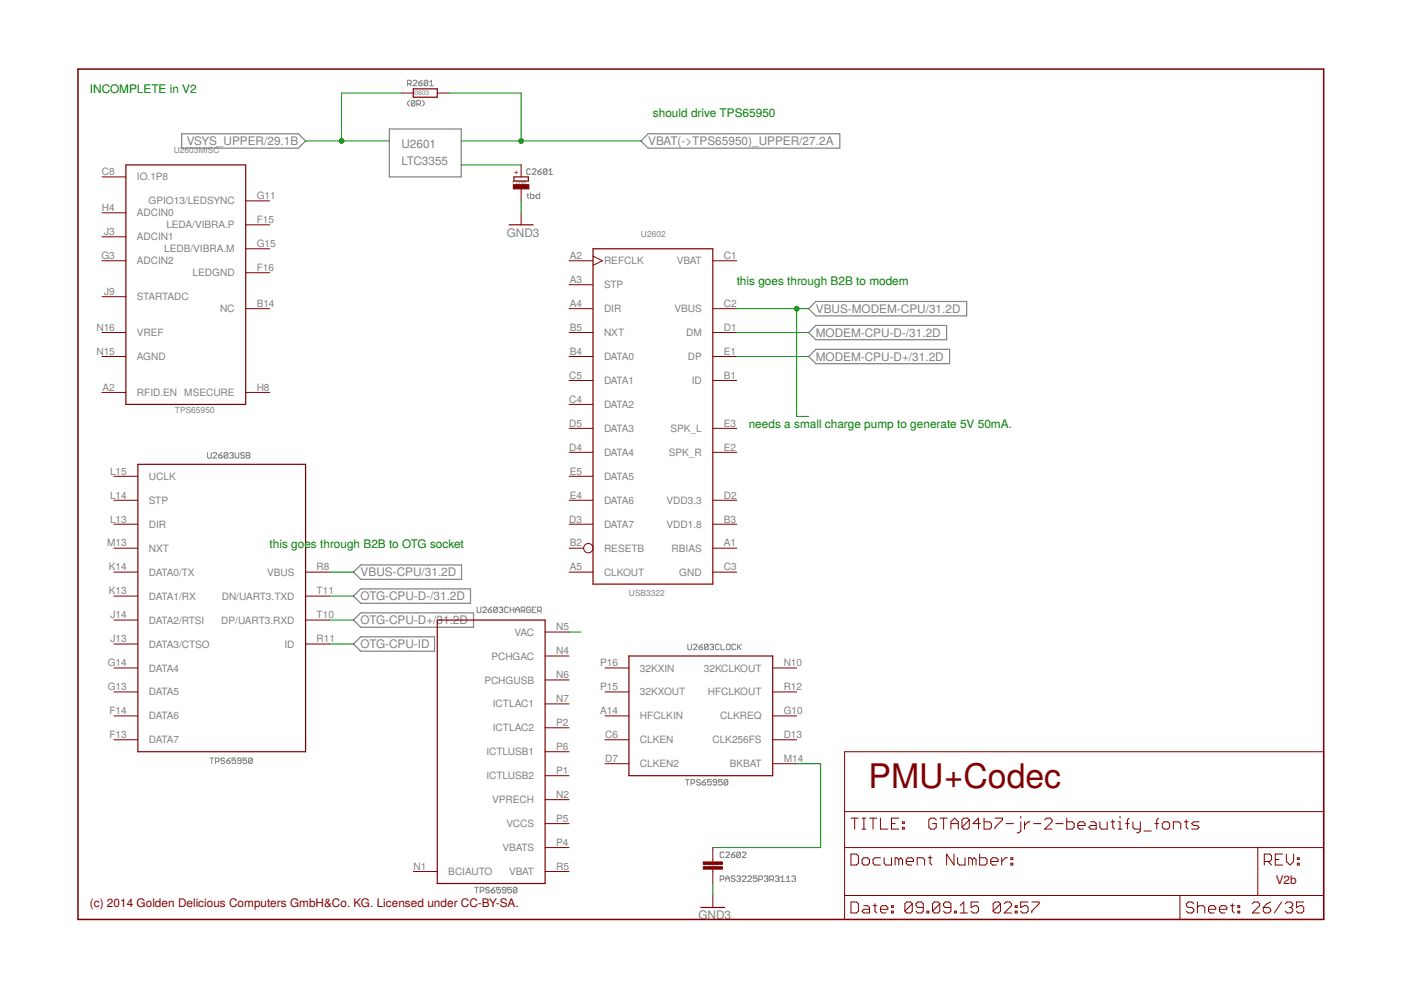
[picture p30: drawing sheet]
<svg xmlns="http://www.w3.org/2000/svg" width="297mm" height="210mm" viewBox="0 0 297 210" stroke-linecap="round" stroke-linejoin="round" font-family="sans-serif">
<defs><g id="words">
<text font-size="7.2" fill="#800000" x="184.1" y="167">PMU+Codec</text>
<g font-size="2.5" fill="#008000">
<text x="19.1" y="19.7">INCOMPLETE in V2</text>
<text x="138.4" y="24.8">should drive TPS65950</text>
<text x="156.2" y="60.4">this goes through B2B to modem</text>
<text x="158.7" y="90.8">needs a small charge pump to generate 5V 50mA.</text>
<text x="57.2" y="116.2">this goes through B2B to OTG socket</text>
</g>
<g font-size="2.5" fill="#808080">
<text x="39.6" y="30.8">VSYS_UPPER/29.1B</text>
<text x="85.1" y="35">LTC3355</text>
<text x="85.1" y="31.4">U2601</text>
<text x="137.4" y="30.8">VBAT(-&gt;TPS65950)_UPPER/27.2A</text>
<text x="107.4" y="50.2">GND3</text>
<text x="173" y="66.3">VBUS-MODEM-CPU/31.2D</text>
<text x="173" y="71.4">MODEM-CPU-D-/31.2D</text>
<text x="173" y="76.5">MODEM-CPU-D+/31.2D</text>
<text x="76.5" y="122.2">VBUS-CPU/31.2D</text>
<text x="76.5" y="127.3">OTG-CPU-D-/31.2D</text>
<text x="76.5" y="132.3">OTG-CPU-D+/31.2D</text>
<text x="76.5" y="137.4">OTG-CPU-ID</text>
<text x="148.1" y="194.9">GND3</text>
</g>
<g font-size="2.5" fill="#800000">
<text x="270.5" y="187.3">V2b</text>
<text x="19.1" y="192.4">(c) 2014 Golden Delicious Computers GmbH&amp;Co. KG. Licensed under CC-BY-SA.</text>
</g>
<g font-size="2.1" fill="#808080">
<text x="21.6" y="37.1">C8</text>
<text x="29" y="38.3">IO.1P8</text>
<text x="21.6" y="44.8">H4</text>
<text x="29" y="45.9">ADCIN0</text>
<text x="31.5" y="43.3">GPIO13/LEDSYNC</text>
<text x="54.4" y="42.2">G11</text>
<text x="54.4" y="47.3">F15</text>
<text x="22.1" y="49.8">J3</text>
<text x="29" y="51">ADCIN1</text>
<text x="34.8" y="53.5">LEDB/VIBRA.M</text>
<text x="35.3" y="48.4">LEDA/VIBRA.P</text>
<text x="54.4" y="52.4">G15</text>
<text x="21.5" y="54.9">G3</text>
<text x="29" y="56">ADCIN2</text>
<text x="40.8" y="58.6">LEDGND</text>
<text x="54.4" y="57.5">F16</text>
<text x="120.8" y="54.9">A2</text>
<text x="128.1" y="56">REFCLK</text>
<text x="143.5" y="56">VBAT</text>
<text x="153.5" y="54.9">C1</text>
<text x="22.1" y="62.5">J9</text>
<text x="29" y="63.7">STARTADC</text>
<text x="54.4" y="65.1">B14</text>
<text x="120.8" y="60">A3</text>
<text x="120.8" y="65.1">A4</text>
<text x="128.1" y="61.1">STP</text>
<text x="153.5" y="65.1">C2</text>
<text x="20.4" y="70.2">N16</text>
<text x="29" y="71.3">VREF</text>
<text x="46.7" y="66.2">NC</text>
<text x="120.8" y="70.2">B5</text>
<text x="128.1" y="66.2">DIR</text>
<text x="128.1" y="71.3">NXT</text>
<text x="143" y="66.2">VBUS</text>
<text x="145.5" y="71.3">DM</text>
<text x="153.5" y="70.2">D1</text>
<text x="20.4" y="75.2">N15</text>
<text x="29" y="76.4">AGND</text>
<text x="120.8" y="75.2">B4</text>
<text x="128.1" y="76.4">DATA0</text>
<text x="145.8" y="76.4">DP</text>
<text x="153.5" y="75.2">E1</text>
<text x="21.7" y="82.9">A2</text>
<text x="29" y="84">RFID.EN</text>
<text x="39.1" y="84">MSECURE</text>
<text x="54.4" y="82.9">H8</text>
<text x="120.7" y="80.3">C5</text>
<text x="128.1" y="81.4">DATA1</text>
<text x="146.7" y="81.4">ID</text>
<text x="153.5" y="80.3">B1</text>
<text x="120.7" y="85.4">C4</text>
<text x="128.1" y="86.5">DATA2</text>
<text x="120.7" y="90.5">D5</text>
<text x="120.7" y="95.6">D4</text>
<text x="128.1" y="91.6">DATA3</text>
<text x="142.2" y="91.6">SPK_L</text>
<text x="153.5" y="90.5">E3</text>
<text x="153.5" y="95.6">E2</text>
<text x="23.3" y="100.6">L15</text>
<text x="31.6" y="101.8">UCLK</text>
<text x="120.8" y="100.6">E5</text>
<text x="128.1" y="96.7">DATA4</text>
<text x="128.1" y="101.8">DATA5</text>
<text x="141.8" y="96.7">SPK_R</text>
<text x="23.3" y="105.7">L14</text>
<text x="31.6" y="106.8">STP</text>
<text x="120.8" y="105.7">E4</text>
<text x="128.1" y="106.8">DATA6</text>
<text x="141.3" y="106.8">VDD3.3</text>
<text x="153.5" y="105.7">D2</text>
<text x="23.3" y="110.8">L13</text>
<text x="31.6" y="111.9">DIR</text>
<text x="120.7" y="110.8">D3</text>
<text x="128.1" y="111.9">DATA7</text>
<text x="141.3" y="111.9">VDD1.8</text>
<text x="153.5" y="110.8">B3</text>
<text x="22.7" y="115.9">M13</text>
<text x="31.6" y="117">NXT</text>
<text x="120.8" y="115.9">B2</text>
<text x="128.1" y="117">RESETB</text>
<text x="142.4" y="117">RBIAS</text>
<text x="153.5" y="115.9">A1</text>
<text x="23.1" y="120.9">K14</text>
<text x="31.6" y="122.1">DATA0/TX</text>
<text x="56.6" y="122.1">VBUS</text>
<text x="67.1" y="120.9">R8</text>
<text x="120.8" y="120.9">A5</text>
<text x="128.1" y="122.1">CLKOUT</text>
<text x="144" y="122.1">GND</text>
<text x="153.5" y="120.9">C3</text>
<text x="23.1" y="126">K13</text>
<text x="23.4" y="131.1">J14</text>
<text x="31.6" y="127.1">DATA1/RX</text>
<text x="47" y="127.1">DN/UART3.TXD</text>
<text x="67.1" y="131.1">T10</text>
<text x="67.1" y="126">T11</text>
<text x="23.4" y="136.2">J13</text>
<text x="31.6" y="132.2">DATA2/RTSI</text>
<text x="31.6" y="137.3">DATA3/CTSO</text>
<text x="46.9" y="132.2">DP/UART3.RXD</text>
<text x="60.3" y="137.3">ID</text>
<text x="67.1" y="136.2">R11</text>
<text x="109.1" y="134.8">VAC</text>
<text x="117.9" y="133.6">N5</text>
<text x="22.8" y="141.3">G14</text>
<text x="31.6" y="142.4">DATA4</text>
<text x="104.2" y="139.8">PCHGAC</text>
<text x="117.9" y="138.7">N4</text>
<text x="117.9" y="143.8">N6</text>
<text x="127.2" y="141.3">P16</text>
<text x="135.7" y="142.4">32KXIN</text>
<text x="149.2" y="142.4">32KCLKOUT</text>
<text x="166.2" y="141.3">N10</text>
<text x="22.8" y="146.3">G13</text>
<text x="31.6" y="147.5">DATA5</text>
<text x="102.7" y="144.9">PCHGUSB</text>
<text x="104.5" y="150">ICTLAC1</text>
<text x="117.9" y="148.9">N7</text>
<text x="127.2" y="146.3">P15</text>
<text x="135.7" y="147.5">32KXOUT</text>
<text x="150.1" y="147.5">HFCLKOUT</text>
<text x="166.2" y="146.3">R12</text>
<text x="23.2" y="151.4">F14</text>
<text x="31.6" y="152.5">DATA6</text>
<text x="104.5" y="155.1">ICTLAC2</text>
<text x="117.9" y="154">P2</text>
<text x="127.2" y="151.4">A14</text>
<text x="135.7" y="152.5">HFCLKIN</text>
<text x="152.7" y="152.5">CLKREQ</text>
<text x="166.2" y="151.4">G10</text>
<text x="23.2" y="156.5">F13</text>
<text x="31.6" y="157.6">DATA7</text>
<text x="103.1" y="160.2">ICTLUSB1</text>
<text x="117.9" y="159">P6</text>
<text x="128.3" y="156.5">C6</text>
<text x="128.3" y="161.6">D7</text>
<text x="135.7" y="157.6">CLKEN</text>
<text x="151.1" y="157.6">CLK256FS</text>
<text x="166.2" y="156.5">D13</text>
<text x="166.2" y="161.6">M14</text>
<text x="103.1" y="165.2">ICTLUSB2</text>
<text x="117.9" y="164.1">P1</text>
<text x="135.7" y="162.7">CLKEN2</text>
<text x="154.8" y="162.7">BKBAT</text>
<text x="104.4" y="170.3">VPRECH</text>
<text x="117.9" y="169.2">N2</text>
<text x="107.4" y="175.4">VCCS</text>
<text x="117.9" y="174.3">P5</text>
<text x="117.9" y="179.4">P4</text>
<text x="87.7" y="184.4">N1</text>
<text x="95.1" y="185.5">BCIAUTO</text>
<text x="106.5" y="180.5">VBATS</text>
<text x="107.9" y="185.5">VBAT</text>
<text x="117.9" y="184.4">R5</text>
</g>
<g font-size="1.8" fill="#808080">
<text x="36.8" y="32.4">U2603MISC</text>
<text x="135.9" y="50.2">U2602</text>
<text x="37.1" y="87.5">TPS65950</text>
<text x="133.4" y="126.4">USB3322</text>
</g>
<text font-size="1.8" fill="#800000" x="109.9" y="37.1" transform="rotate(-90 109.9 37.1)">+</text>
<g font-size="1.4" fill="#808080">
<text x="87.9" y="20.2">0603</text>
<text x="108.5" y="39.3">1206</text>
<text x="149.1" y="184">1210</text>
</g>
</g></defs>
<path d="M38.5 28.4h24.8l1.5 1.5-1.5 1.5h-24.8zM82.5 27.3h15.3v10.2h-15.3zM135.9 29.9l1.5-1.5h40.7v3h-40.7zM171.4 65.4l1.6-1.5h32v3.1h-32zM171.4 70.5l1.6-1.5h27.7v3h-27.7zM171.4 75.6l1.6-1.5h28.3v3h-28.3zM75 121.3l1.5-1.5h21.4v3h-21.4zM75 126.4l1.5-1.5h23.3v3h-23.3zM75 131.5l1.5-1.6h23.9v3.1h-23.9zM75 136.5l1.5-1.5h15.6v3.1h-15.6z" fill="none" stroke="#808080" stroke-width=".25"/>
<g fill="none" stroke="#808080" stroke-width=".21">
<path d="M86.4 17.8h.6l.2-.2v-.4l-.2-.2h-.6v1.2M86.8 17.8l.4 .4M87.6 17.2l.2-.2h.4l.2 .2v.2l-.8 .8h.8M88.8 17.6h.5l.2 .4-.2 .2h-.3l-.2-.2zM89.5 17l-.7 .6M90.7 17.2l-.2-.2h-.4l-.2 .2v.8M90.7 17.2v.8l-.2 .2h-.4l-.2-.2M90.7 17.2l-.8 .8M91.1 18.2h.8M91.1 17.4l.4-.4v1.2M86.8 21.3l-.4 .4v.4l.4 .4M88 21.5l-.2-.2h-.4l-.2 .2v.8"/>
<path d="M88 21.5v.8l-.2 .2h-.4l-.2-.2M88 21.5l-.8 .8M88.4 22.1h.6l.2-.2v-.4l-.2-.2h-.6v1.2M88.8 22.1l.4 .4M89.5 21.3l.4 .4v.4l-.4 .4M112.5 36l-.2-.2h-.4l-.2 .2v.8l.2 .2h.4l.2-.2M112.9 36l.2-.2h.3l.2 .2v.2l-.7 .8h.7M114 36.4h.6l.2 .4-.2 .2h-.4l-.2-.2zM114.8 35.8l-.8 .6M116 36l-.2-.2h-.4l-.2 .2v.8M116 36v.8l-.2 .2h-.4l-.2-.2M116 36l-.8 .8"/>
<path d="M116.4 37h.7M116.4 36.2l.4-.4v1.2M111.7 41.3h.4M111.9 41.1v.7l.2 .3M112.5 40.9v1.2h.6l.1-.3v-.3l-.1-.2h-.6M114.4 40.9v1.2h-.6l-.2-.3v-.3l.2-.2h.6M44 96v.9l.2 .2h.4l.2-.2v-.9M45.2 96.2l.2-.2h.4l.2 .2v.2l-.8 .7h.8M46.4 96.5h.5l.2 .4-.2 .2h-.4l-.1-.2zM47.1 96l-.7 .5M48.3 96.2v.7l-.2 .2h-.4l-.2-.2M48.3 96.2l-.2-.2h-.4l-.2 .2v.7"/>
<path d="M48.3 96.2l-.8 .7M48.7 96.2l.2-.2h.4l.2 .2-.2 .3M49.1 96.5h.2M49.3 96.5l.2 .2-.2 .4h-.4l-.2-.2M49.8 96v.9l.3 .2h.3l.2-.2v-.9M51.8 96.2l-.2-.2h-.4l-.2 .2 .2 .3h.4l.2 .2-.2 .4h-.4l-.2-.2M52.2 96h.6l.2 .2-.2 .3 .2 .4-.2 .2h-.6zM52.2 96.5h.6M101.2 128.7v1l.1 .2h.4l.2-.2v-1M102.3 128.9l.2-.2h.4l.2 .2v.2l-.8 .8h.8M103.5 129.3h.6l.2 .4-.2 .2h-.4l-.2-.2zM104.3 128.7l-.8 .6"/>
<path d="M105.4 128.9v.8l-.2 .2h-.3l-.3-.2M105.4 128.9l-.2-.2h-.3l-.3 .2v.8M105.4 128.9l-.8 .8M105.8 128.9l.2-.2h.4l.2 .2-.2 .4M106.2 129.3h.2M106.4 129.3l.2 .2-.2 .4h-.4l-.2-.2M107.8 128.9l-.2-.2h-.4l-.2 .2v.8l.2 .2h.4l.2-.2M108.2 129.3h.7M108.2 128.7v1.2M108.9 128.7v1.2M109.3 129.3h.8M109.3 129.9v-.8l.4-.4 .4 .4v.8"/>
<path d="M110.5 129.5h.6l.2-.2v-.4l-.2-.2h-.6v1.2M110.9 129.5l.4 .4M112.5 128.9l-.3-.2h-.3l-.2 .2v.8l.2 .2h.3l.3-.2v-.4h-.4M112.8 129.3h.4M113.6 128.7h-.8v1.2h.8M114 129.5h.6l.2-.2v-.4l-.2-.2h-.6v1.2M114.4 129.5l.4 .4M145.8 136.6v1l.2 .2h.4l.2-.2v-1M147 136.8l.2-.2h.4l.2 .2v.2l-.8 .8h.8M148.2 137.2h.6l.2 .4-.2 .2h-.4l-.2-.2zM149 136.6l-.8 .6M150.1 136.8v.8l-.2 .2h-.4l-.1-.2"/>
<path d="M150.1 136.8l-.2-.2h-.4l-.1 .2v.8M150.1 136.8l-.7 .8M150.5 136.8l.2-.2h.4l.2 .2-.2 .4M150.9 137.2h.2M151.1 137.2l.2 .2-.2 .4h-.4l-.2-.2M152.5 136.8l-.2-.2h-.4l-.2 .2v.8l.2 .2h.4l.2-.2M152.9 136.6v1.2h.7M154 136.8l.2-.2h.4l.2 .2v.8l-.2 .2h-.4l-.2-.2zM156 136.8l-.2-.2h-.4l-.2 .2v.8l.2 .2h.4l.2-.2M156.4 136.6v1.2M156.6 137.2l.5 .6M157.1 136.6l-.7 .8"/>
<path d="M44.5 160.7h.8M44.9 160.7v1.2M45.7 161.5h.6l.2-.2v-.4l-.2-.2h-.6v1.2M47.6 160.9l-.2-.2h-.3l-.2 .2 .2 .4h.3l.2 .2-.2 .4h-.3l-.2-.2M48 161.3h.6l.2 .4-.2 .2h-.4l-.2-.2zM48.8 160.7l-.8 .6M50 160.7h-.8v.6l.4-.2 .4 .2v.4l-.2 .2h-.4l-.2-.2M51.1 161.3h-.5l-.2-.2 .2-.4h.3l.2 .2v.8l-.2 .2h-.3l-.2-.2M52.3 160.7h-.8v.6l.4-.2 .4 .2v.4l-.2 .2h-.4l-.2-.2M53.5 160.9l-.2-.2h-.4l-.2 .2v.8M53.5 160.9v.8l-.2 .2h-.4l-.2-.2M53.5 160.9l-.8 .8"/>
<path d="M145.3 165.3h.8M145.7 165.3v1.2M146.5 166.1h.6l.2-.2v-.4l-.2-.2h-.6v1.2M148.5 165.5l-.2-.2h-.4l-.2 .4 .2 .2h.4l.2 .4-.2 .2h-.4l-.2-.2M148.8 165.9h.6l.2 .4-.2 .2h-.4l-.2-.2zM149.6 165.3l-.8 .6M150.8 165.3h-.8v.6l.4-.2 .4 .2v.4l-.2 .2h-.4l-.2-.2M152 165.9h-.6l-.2-.2 .2-.4h.4l.2 .2v.8l-.2 .2h-.4l-.2-.2M153.1 165.3h-.7v.6l.3-.2 .4 .2v.4l-.2 .2h-.4l-.1-.2M154.3 165.5l-.2-.2h-.4l-.2 .2v.8M154.3 165.5v.8l-.2 .2h-.4l-.2-.2M154.3 165.5l-.8 .8"/>
<path d="M100.6 188.1h.8M101 188.1v1.2M101.8 188.9h.6l.2-.2v-.4l-.2-.2h-.6v1.2M103.8 188.3l-.2-.2h-.4l-.2 .4 .2 .2h.4l.2 .4-.2 .2h-.4l-.2-.2M104.1 188.7h.6l.2 .4-.2 .2h-.3l-.3-.2zM104.9 188.1l-.8 .6M106.1 188.1h-.8v.6l.4-.2 .4 .2v.4l-.2 .2h-.4l-.2-.2M107.3 188.7h-.6l-.2-.2 .2-.4h.4l.2 .2v.8l-.2 .2h-.4l-.2-.2M108.4 188.1h-.7v.6l.4-.2 .3 .2v.4l-.2 .2h-.4l-.1-.2M109.6 188.3l-.2-.2h-.4l-.2 .2v.8M109.6 188.3v.8l-.2 .2h-.4l-.2-.2M109.6 188.3l-.8 .8"/>
<path d="M152.7 186.5h.6l.2-.2v-.4l-.2-.2h-.6v1.2M153.5 180.8l-.2-.1h-.4l-.2 .1v.8l.2 .2h.4l.2-.2M153.9 186.9v-.8l.4-.4 .3 .4v.8M153.9 180.8l.2-.1h.4l.1 .1v.2l-.7 .8h.7M153.9 186.3h.7M155 181.2h.6l.2 .4-.2 .2h-.4l-.2-.2zM155.8 185.9l-.2-.2h-.4l-.2 .4 .2 .2h.4l.2 .4-.2 .2h-.4l-.2-.2M155.8 180.7l-.8 .5M156.2 185.9l.2-.2h.4l.2 .2-.2 .4M156.6 186.3h.2M156.8 186.3l.2 .2-.2 .4h-.4l-.2-.2M157 180.8v.8l-.2 .2h-.4l-.2-.2"/>
<path d="M157 180.8l-.2-.1h-.4l-.2 .1v.8M157 180.8l-.8 .8M157.4 185.9l.2-.2h.4l.2 .2v.2l-.8 .8h.8M157.4 180.8l.2-.1h.4l.2 .1v.2l-.8 .8h.8M158.5 185.9l.2-.2h.4l.2 .2v.2l-.8 .8h.8M160.5 185.7h-.8v.6l.4-.2 .4 .2v.4l-.2 .2h-.4l-.2-.2M160.9 186.5h.6l.2-.2v-.4l-.2-.2h-.6v1.2M162.1 185.9l.1-.2h.4l.2 .2-.2 .4M162.5 186.3h.1M162.6 186.3l.2 .2-.2 .4h-.4l-.1-.2M163.2 186.5h.6l.2-.2v-.4l-.2-.2h-.6v1.2M163.6 186.5l.4 .4"/>
<path d="M164.4 185.9l.2-.2h.4l.2 .2-.2 .4M164.8 186.3h.2M165 186.3l.2 .2-.2 .4h-.4l-.2-.2M165.6 186.9h.7M165.6 186.1l.3-.4v1.2M166.7 186.9h.8M166.7 186.1l.4-.4v1.2M167.9 185.9l.2-.2h.4l.2 .2-.2 .4M168.3 186.3h.2M168.5 186.3l.2 .2-.2 .4h-.4l-.2-.2"/>
</g>
<path d="M16.5 14.6h264.1v180.3h-264.1z" fill="none" stroke="#800000" stroke-width=".32"/>
<g fill="none" stroke="#800000" stroke-width=".21">
<path d="M85.1 19.7h2.5M92.7 19.7h2.5M21.6 37.5h5.1M110.5 35v2.5M21.6 45.1h5.1M21.6 50.2h5.1M21.6 55.3h5.1M52.1 57.8h5.1M52.1 42.6h5.1M52.1 47.7h5.1M52.1 52.7h5.1M110.5 40v2.6"/>
<path d="M110.5 45.1v2.6M120.6 55.3h5.1M125.7 54.3l2 1-2 1M151.1 55.3h5.1M21.6 70.5h5.1M21.6 62.9h5.1M21.6 75.6h5.1M52.1 65.4h5.1M120.6 70.5h5.1M120.6 75.6h5.1M120.6 65.4h5.1M120.6 60.4h5.1"/>
<path d="M151.1 70.5h5.1M151.1 75.6h5.1M151.1 65.4h5.1M21.6 83.2h5.1M52.1 83.2h5.1M120.6 80.7h5.1M120.6 85.7h5.1M120.6 90.8h5.1M120.6 95.9h5.1M151.1 80.7h5.1M151.1 90.8h5.1M151.1 95.9h5.1"/>
<path d="M24.2 116.2h5M24.2 111.1h5M24.2 106.1h5M24.2 101h5M120.6 116.2h3.2M120.6 111.1h5.1M120.6 106.1h5.1M120.6 101h5.1M151.1 116.2h5.1M151.1 111.1h5.1M151.1 106.1h5.1M24.2 126.4h5"/>
<path d="M24.2 121.3h5M24.2 131.5h5M24.2 136.5h5M64.8 126.4h5.1M64.8 121.3h5.1M64.8 131.5h5.1M64.8 136.5h5.1M115.6 139.1h5M115.6 134h5M120.6 121.3h5.1M151.1 121.3h5.1M24.2 141.6h5"/>
<path d="M24.2 146.7h5M24.2 151.8h5M24.2 156.8h5M115.6 159.4h5M115.6 149.2h5M115.6 154.3h5M115.6 144.2h5M128.3 141.6h5M128.3 146.7h5M128.3 151.8h5M128.3 156.8h5M163.8 141.6h5.1"/>
<path d="M163.8 146.7h5.1M163.8 151.8h5.1M163.8 156.8h5.1M179.1 159.4h101.5v35.5h-101.5zM115.6 179.7h5M115.6 174.6h5M115.6 164.5h5M115.6 169.5h5M128.3 161.9h5M151.1 179.7v3.1M163.8 161.9h5.1M179.1 179.7h101.5"/>
<path d="M179.1 172.1h101.5M180.4 173.5h1.6M181.2 173.5v2.3M182.8 173.5h.8M182.8 175.8h.8M183.2 173.5v2.3M184.3 173.5h1.6M185.1 173.5v2.3M186.7 173.5v2.3h1.5M189 174.6h.8M190.6 173.5h-1.6v2.3h1.6M191.3 175.4h.4v.4h-.4z"/>
<path d="M191.3 174.2h.4v.4h-.4zM198.5 173.8l-.4-.3h-.8l-.4 .3v1.6l.4 .4h.8l.4-.4v-.8h-.8M199.3 173.5h1.5M200.1 173.5v2.3M201.6 175.8v-1.6l.8-.7 .8 .7v1.6M201.6 174.6h1.6M205.5 173.8l-.4-.3h-.8l-.3 .3v1.6M205.5 173.8v1.6l-.4 .4h-.8l-.3-.4M205.5 173.8l-1.5 1.6M207.9 174.6h-1.6l1.2-1.1v2.3M208.6 173.5v2.3h1.2l.4-.4v-.8l-.4-.4h-1.2M211 173.5h1.5v.3l-1.5 1.6v.4"/>
<path d="M213.3 174.6h1.6M216.4 173.1v.4M216.4 174.2v2l-.4 .4h-.4M217.2 174.2v1.6M218.4 174.2h-.4l-.8 .8M219.2 174.6h1.5M221.5 173.8l.4-.3h.8l.4 .3v.4l-1.6 1.6h1.6M223.8 174.6h1.6M226.2 173.5v2.3h1.1l.4-.4v-.8l-.4-.4h-1.1M228.5 175h1.6v-.4l-.4-.4h-.8l-.4 .4v.8l.4 .4h.8M231.2 174.2h.8l.4 .4v1.2h-1.2l-.4-.4 .4-.4h1.2M233.2 174.2v1.2l.4 .4h1.1v-1.6"/>
<path d="M235.5 174.2h.8M235.9 173.8v1.6l.4 .4M237.1 175.8h.8M237.1 174.2h.4v1.6M237.5 173.1v.4M238.6 174.6h.8M239.4 173.5l-.4 .3v2M240.2 174.2v1.2l.4 .4h1.2M241.8 174.2v2l-.4 .4h-.4M242.5 176.2h1.6M244.9 174.6h.8M245.7 173.5l-.4 .3v2"/>
<path d="M246.8 174.2h.8l.4 .4v.8l-.4 .4h-.8l-.4-.4v-.8zM248.8 175.8v-1.6h1.1l.4 .4v1.2M251.1 174.2h.8M251.5 173.8v1.6l.4 .4M254.2 174.2h-1.1l-.4 .4 .4 .4h.8l.3 .4-.3 .4h-1.2M266.7 179.7v10.2M87.6 184.8h5.1M115.6 184.8h5M151.1 184.3v3M151.1 189.9v2.5M179.1 189.9h101.5M180.4 181.1h1.2l.4 .4v1.5l-.4 .4h-1.2z"/>
<path d="M180.4 191.2h1.2l.4 .4v1.6l-.4 .4h-1.2zM182.8 182.2l.4-.3h.7l.4 .3v.8l-.4 .4h-.7l-.4-.4zM183.2 192h.7l.4 .4v1.2h-1.1l-.4-.4 .4-.4h1.1M185.1 192h.8M185.5 191.6v1.6l.4 .4M186.7 192.8h1.5v-.4l-.4-.4h-.8l-.3 .4v.8l.3 .4h.8M186.7 181.9h-1.2l-.4 .3v.8l.4 .4h1.2M187.5 181.9v1.1l.3 .4h1.2v-1.5M189 193.2h.4v.4h-.4zM189 192h.4v.4h-.4zM190.6 182.2l-.4-.3h-.4v1.5M190.6 182.2l.4-.3 .3 .3v1.2"/>
<path d="M190.6 182.2v1.2M192.1 182.6h1.6v-.4l-.4-.3h-.8l-.4 .3v.8l.4 .4h.8M193.4 191.6v1.6l-.4 .4h-.7l-.4-.4M193.4 191.6l-.4-.4h-.7l-.4 .4v1.6M193.4 191.6l-1.5 1.6M194.5 183.4v-1.5h1.1l.4 .3v1.2M195.7 192.4h-1.1l-.4-.4v-.4l.4-.4h.8l.3 .4v1.6l-.3 .4h-.8l-.4-.4M196.5 193.2h.4v.4h-.4zM196.8 181.9h.8M197.2 181.5v1.5l.4 .4M199.3 191.6v1.6l-.4 .4h-.8l-.4-.4M199.3 191.6l-.4-.4h-.8l-.4 .4v1.6"/>
<path d="M199.3 191.6l-1.6 1.6M201.6 192.4h-1.2l-.4-.4v-.4l.4-.4h.8l.4 .4v1.6l-.4 .4h-.8l-.4-.4M202.3 181.1v2.3l-1.6-2.3v2.3M202.4 193.2h.4v.4h-.4zM203 181.9v1.1l.4 .4h1.2v-1.5M203.6 193.6h1.5M203.6 192l.7-.8v2.4M206.2 182.2l-.4-.3h-.4v1.5M206.2 182.2v1.2M206.2 182.2l.3-.3 .4 .3v1.2M207.5 191.2h-1.6v1.2l.8-.4h.4l.4 .4v.8l-.4 .4h-.8l-.4-.4M207.7 181.1v2.3h1.2l.4-.4v-.8l-.4-.3h-1.2"/>
<path d="M210.1 182.6h1.5v-.4l-.4-.3h-.8l-.3 .3v.8l.3 .4h.8M212.1 191.6v1.6l-.4 .4h-.7l-.4-.4M212.1 191.6l-.4-.4h-.7l-.4 .4v1.6M212.1 191.6l-1.5 1.6M212.4 181.9v1.5M212.9 191.6l.4-.4h.8l.4 .4v.4l-1.6 1.6h1.6M213.6 181.9h-.4l-.8 .7M214.3 183h.4v.4h-.4zM214.3 181.9h.4v.3h-.4zM215.2 193.2h.4v.4h-.4zM215.2 192h.4v.4h-.4zM218 191.2h-1.6v1.2l.8-.4h.4l.4 .4v.8l-.4 .4h-.8l-.4-.4"/>
<path d="M218.8 191.2h1.5v.4l-1.5 1.6v.4M250.2 189.9v5M253.1 191.6l-.4-.4h-.8l-.4 .4v.4l.4 .4h.8l.4 .4v.4l-.4 .4h-.8l-.4-.4M253.9 192.4l.4-.4h.8l.3 .4v1.2M253.9 191.2v2.4M256.2 192.8h1.6v-.4l-.4-.4h-.8l-.4 .4v.8l.4 .4h.8M258.6 192.8h1.5v-.4l-.4-.4h-.7l-.4 .4v.8l.4 .4h.7M260.9 192h.8M261.3 191.6v1.6l.4 .4M262.4 193.2h.4v.4h-.4zM262.4 192h.4v.4h-.4zM265.5 191.6l.4-.4h.8l.4 .4v.4l-1.6 1.6h1.6"/>
<path d="M267.8 192.4h1.2l.4 .4v.4l-.4 .4h-.8l-.4-.4zM268.1 182.6h1.1l.4-.4v-.7l-.4-.4h-1.1v2.3M268.8 182.6l.8 .8M269.4 191.2l-.8 .4-.8 .8M270.4 182.2h.8M271.7 191.2l-1.5 2.4M271.9 181.1h-1.5v2.3h1.5M272.5 191.6l.4-.4h.8l.4 .4v.4l-.4 .4M272.7 181.1v1.5l.8 .8 .8-.8v-1.5M273.3 192.4h.4M273.7 192.4l.4 .4v.4l-.4 .4h-.8l-.4-.4M275.1 183h.4v.4h-.4z"/>
<path d="M275.1 181.9h.4v.3h-.4zM276.4 191.2h-1.5v1.2l.7-.4h.4l.4 .4v.8l-.4 .4h-.7l-.4-.4"/>
<circle cx="124.7" cy="116.2" r=".99"/>
</g>
<path d="M87.6 18.8h5.1v1.8h-5.1zM26.7 35h25.4v50.7h-25.4zM109 37.5h3v.9h-3zM107.9 47.7h5.1M125.7 52.7h25.4v71.1h-25.4zM29.2 98.4h35.6v61h-35.6zM92.7 131.5h22.9v55.8h-22.9zM133.3 139.1h30.5v25.4h-30.5zM148.6 192.4h5.1" fill="none" stroke="#800000" stroke-width=".25"/>
<g fill="#800000" stroke="#800000" stroke-width=".21">
<path d="M108.8 39.2h3.3v.8h-3.3z"/>
<path d="M149.1 183.8h4.1v.5h-4.1z"/>
<path d="M149.1 182.8h4.1v.5h-4.1z"/>
</g>
<g fill="none" stroke="#008000" stroke-width=".21">
<path d="M85.1 19.7h-12.7v10.2M95.2 19.7h15.3v10.2M64.8 29.9h17.7M97.8 29.9h38.1M97.8 35h12.7M110.5 42.6v2.5M156.2 65.4h15.2M156.2 70.5h15.2M156.2 75.6h15.2M168.9 65.4v22.9h2.5M69.9 121.3h5.1M69.9 126.4h5.1"/>
<path d="M69.9 131.5h5.1M69.9 136.5h5.1M120.6 134h2.6M168.9 161.9h5.1v17.8h-22.9M151.1 187.3v2.6"/>
</g>
<g fill="#008000" stroke="#008000" stroke-width=".21">
<circle cx="110.5" cy="29.9" r=".51"/>
<circle cx="72.4" cy="29.9" r=".51"/>
<circle cx="168.9" cy="65.4" r=".51"/>
</g>
<use href="#words"/>
</svg>
